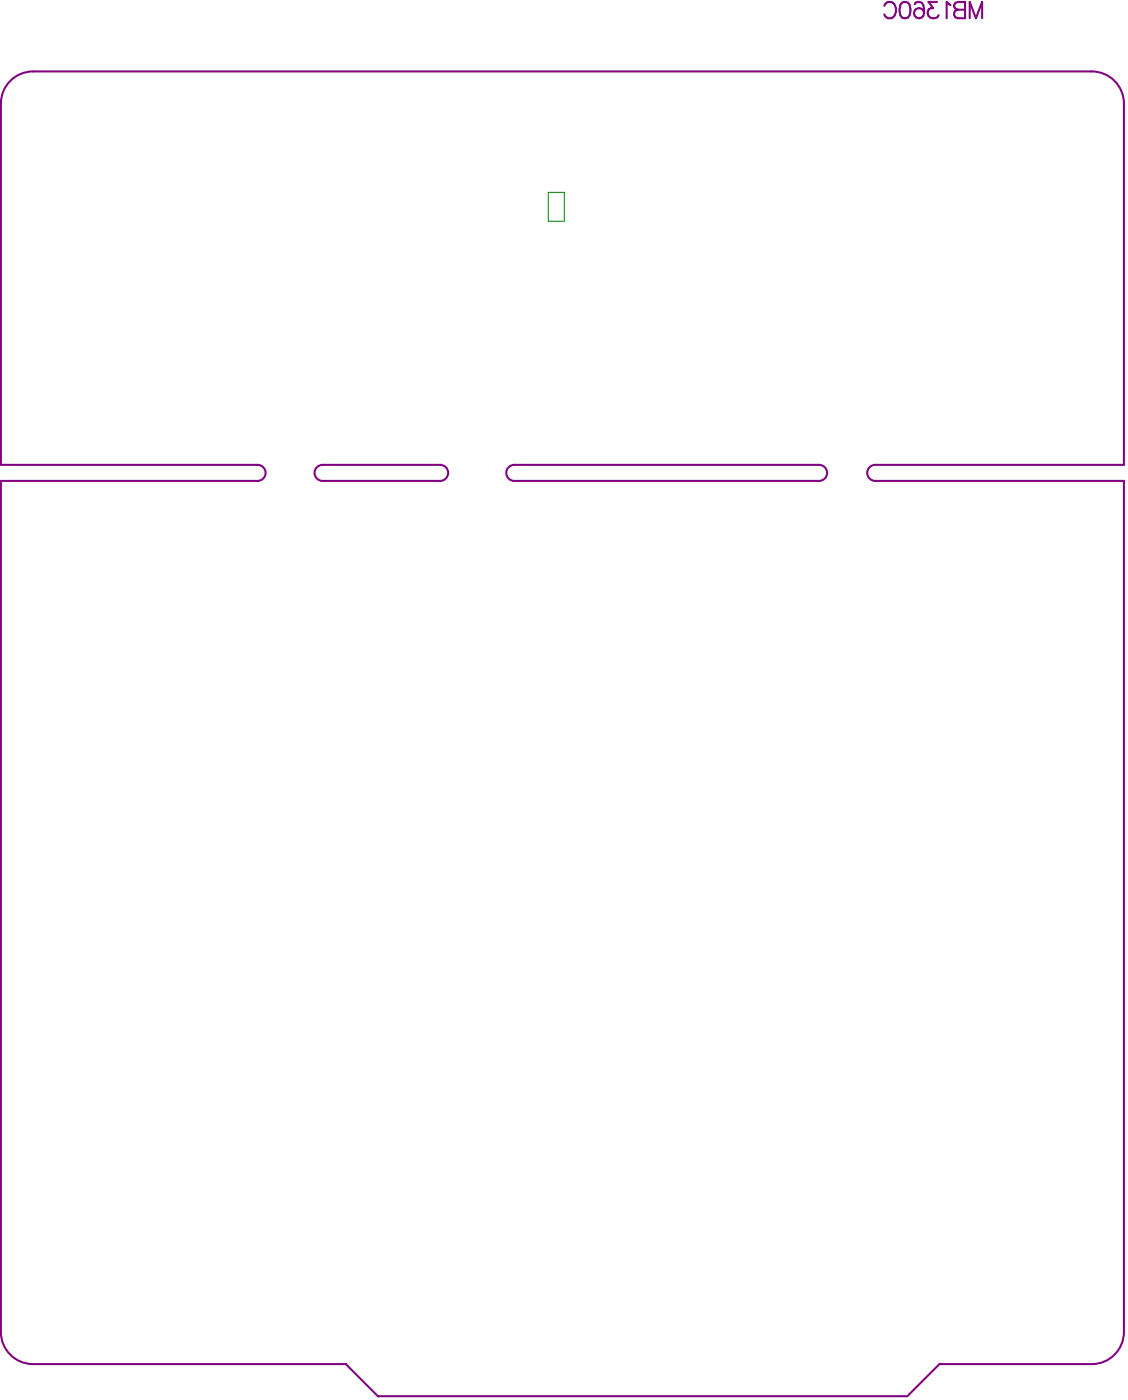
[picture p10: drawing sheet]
<svg xmlns="http://www.w3.org/2000/svg" width="234mm" height="290mm" viewBox="0 0 234 290" stroke-linecap="round" stroke-linejoin="round" font-family="sans-serif">
<path d="M194.5 282.5h.4" fill="none" stroke="#800080" stroke-width=".42"/>
<circle cx="78.2" cy="289.2" r=".21" fill="#800080"/>
<g fill="none" stroke="#800080" stroke-width=".42">
<path d="M183.1 1.2a1.24 1.24 0 0 1 1.4-.8 1.24 1.24 0 0 1 1 1.3 1.48 1.48 0 0 1-.3 1.6 1.48 1.48 0 0 1-1.6 .3l-.5-.6M186.7 .6a1.09 1.09 0 0 1 1.6 .4 2.79 2.79 0 0 1-.3 2.6 1.1 1.1 0 0 1-1.6-.5 2.79 2.79 0 0 1 .3-2.5zM189.4 .9a.99 .99 0 0 1 1.4-.3l.4 .4 .1 1.7M194 .4h-1.8l1 1.3a1.08 1.08 0 0 0-1.1 1.2 1.08 1.08 0 0 0 1.4 .9l.5-.2 .3-.5M196.8 1l-.8-.6v3.4M197.7 .7l.7-.3h1.4v3.4h-1.4a.89 .89 0 0 1-.9-.9 .89 .89 0 0 1 .9-.9l-.5-.2a.77 .77 0 0 1-.2-1.1zM198.4 2h1.4M200.8 3.8v-3.4l1.3 3.4 1.2-3.4v3.4M53.3 99.6a1.66 1.66 0 0 0 1.7-1.7 1.66 1.66 0 0 0-1.7-1.6h-53.1v-74.9a6.6 6.6 0 0 1 6.6-6.6h219.3a6.6 6.6 0 0 1 6.6 6.6v74.9h-51.5a1.66 1.66 0 0 0-1.7 1.6 1.66 1.66 0 0 0 1.7 1.7M53.3 99.6h-53.1v176.3a6.6 6.6 0 0 0 6.6 6.6h64.9M66.8 99.6a1.66 1.66 0 0 1-1.7-1.7 1.66 1.66 0 0 1 1.7-1.6h24.3a1.66 1.66 0 0 1 1.7 1.6 1.66 1.66 0 0 1-1.7 1.7M66.8 99.6h24.3"/>
<path d="M106.5 99.6a1.66 1.66 0 0 1-1.7-1.7 1.66 1.66 0 0 1 1.7-1.6h63.1a1.66 1.66 0 0 1 1.6 1.6 1.66 1.66 0 0 1-1.6 1.7M106.5 99.6h63.1M181.2 99.6h51.5v176.3a6.6 6.6 0 0 1-6.6 6.6h-31.2M71.6 282.5l6.6 6.7h109.7l6.6-6.7"/>
<circle cx="190.3" cy="2.7" r="1.05"/>
</g>
<path d="M113.5 39.8h3.3v6h-3.3z" fill="none" stroke="#008000" stroke-width=".21"/>
</svg>
